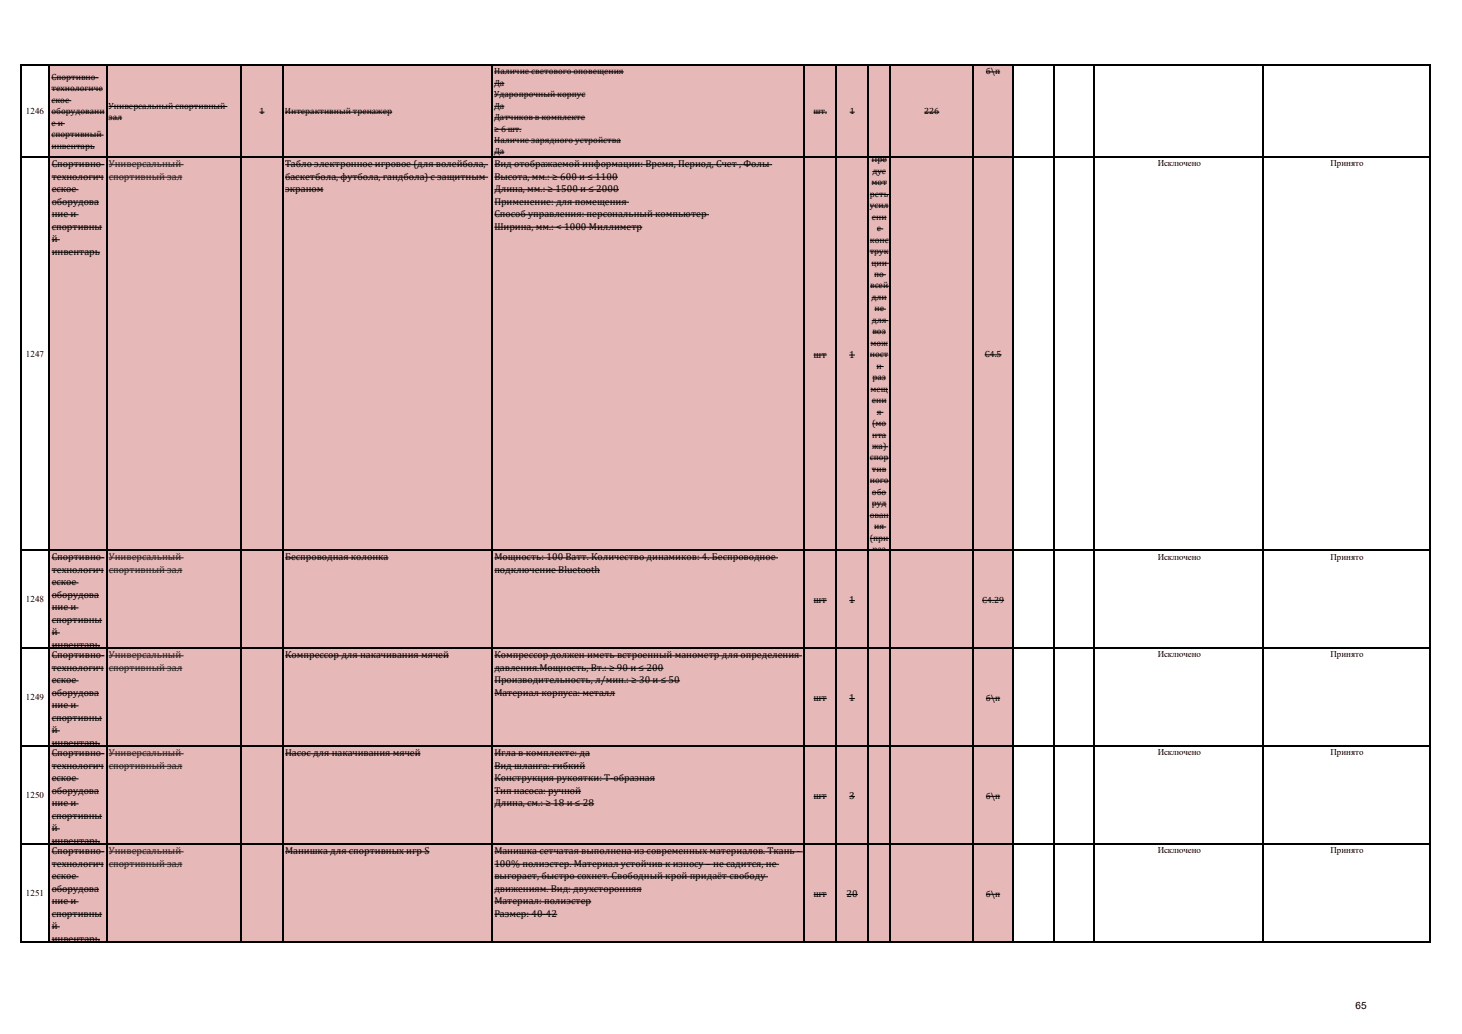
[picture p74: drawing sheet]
<svg xmlns="http://www.w3.org/2000/svg" width="297mm" height="210mm" viewBox="0 0 297 210" stroke-linecap="round" stroke-linejoin="round" font-family="sans-serif">
<defs><g id="words">
<g font-size="2">
<text x="10.5" y="34">Спортивно-</text>
<text x="57.9" y="34">Табло электронное игровое (для волейбола,</text>
<text x="100.4" y="34">Вид отображаемой информации: Время, Период, Счет , Фолы</text>
<text x="10.5" y="36.5">технологич</text>
<text x="10.5" y="39">еское</text>
<text x="10.5" y="41.6">оборудова</text>
<text x="57.9" y="36.5">баскетбола, футбола, гандбола) с защитным</text>
<text x="57.9" y="39">экраном</text>
<text x="100.4" y="36.5">Высота, мм.: ≥ 600 и ≤ 1100</text>
<text x="100.4" y="39">Длина, мм.: ≥ 1500 и ≤ 2000</text>
<text x="100.4" y="41.6">Применение: для помещения</text>
<text x="10.5" y="44.1">ние и</text>
<text x="10.5" y="46.7">спортивны</text>
<text x="100.4" y="44.1">Способ управления: персональный компьютер</text>
<text x="100.4" y="46.7">Ширина, мм.: &lt; 1000 Миллиметр</text>
<text x="10.5" y="49.2">й</text>
<text x="10.5" y="51.7">инвентарь</text>
<text x="165.3" y="72.6">шт</text>
<text x="172.5" y="72.6">1</text>
<text x="10.5" y="113.8">Спортивно-</text>
<text x="57.9" y="113.8">Беспроводная колонка</text>
<text x="100.4" y="113.8">Мощность: 100 Ватт. Количество динамиков: 4. Беспроводное</text>
<text x="10.5" y="116.4">технологич</text>
<text x="10.5" y="118.9">еское</text>
<text x="100.4" y="116.4">подключение Bluetooth</text>
<text x="10.5" y="121.4">оборудова</text>
<text x="10.5" y="124">ние и</text>
<text x="165.3" y="122.5">шт</text>
<text x="172.5" y="122.5">1</text>
<text x="10.5" y="126.5">спортивны</text>
<text x="10.5" y="129.1">й</text>
<text x="10.5" y="131.6">инвентарь</text>
<text x="10.5" y="133.7">Спортивно-</text>
<text x="10.5" y="136.3">технологич</text>
<text x="57.9" y="133.7">Компрессор для накачивания мячей</text>
<text x="100.4" y="133.7">Компрессор должен иметь встроенный манометр для определения</text>
<text x="100.4" y="136.3">давления.Мощность, Вт.: ≥ 90 и ≤ 200</text>
<text x="10.5" y="138.8">еское</text>
<text x="10.5" y="141.3">оборудова</text>
<text x="10.5" y="143.9">ние и</text>
<text x="100.4" y="138.8">Производительность, л/мин.: ≥ 30 и ≤ 50</text>
<text x="100.4" y="141.3">Материал корпуса: металл</text>
<text x="165.3" y="142.4">шт</text>
<text x="172.5" y="142.4">1</text>
<text x="10.5" y="146.4">спортивны</text>
<text x="10.5" y="149">й</text>
<text x="10.5" y="151.5">инвентарь</text>
<text x="10.5" y="153.6">Спортивно-</text>
<text x="57.9" y="153.6">Насос для накачивания мячей</text>
<text x="100.4" y="153.6">Игла в комплекте: да</text>
<text x="10.5" y="156.2">технологич</text>
<text x="10.5" y="158.7">еское</text>
<text x="10.5" y="161.2">оборудова</text>
<text x="100.4" y="156.2">Вид шланга: гибкий</text>
<text x="100.4" y="158.7">Конструкция рукоятки: Т-образная</text>
<text x="100.4" y="161.2">Тип насоса: ручной</text>
<text x="10.5" y="163.8">ние и</text>
<text x="10.5" y="166.3">спортивны</text>
<text x="100.4" y="163.8">Длина, см.: ≥ 18 и ≤ 28</text>
<text x="165.3" y="162.3">шт</text>
<text x="172.5" y="162.3">3</text>
<text x="10.5" y="168.9">й</text>
<text x="10.5" y="171.4">инвентарь</text>
<text x="10.5" y="173.5">Спортивно-</text>
<text x="57.9" y="173.5">Манишка для спортивных игр S</text>
<text x="100.4" y="173.5">Манишка сетчатая выполнена из современных материалов. Ткань -</text>
<text x="10.5" y="176.1">технологич</text>
<text x="10.5" y="178.6">еское</text>
<text x="100.4" y="176.1">100% полиэстер. Материал устойчив к износу – не садится, не</text>
<text x="100.4" y="178.6">выгорает, быстро сохнет. Свободный крой придаёт свободу</text>
<text x="10.5" y="181.1">оборудова</text>
<text x="10.5" y="183.7">ние и</text>
<text x="100.4" y="181.1">движениям. Вид: двухсторонняя</text>
<text x="100.4" y="183.7">Материал: полиэстер</text>
<text x="165.3" y="182.2">шт</text>
<text x="172" y="182.2">20</text>
<text x="10.5" y="186.2">спортивны</text>
<text x="10.5" y="188.8">й</text>
<text x="10.5" y="191.3">инвентарь</text>
<text x="100.4" y="186.2">Размер: 40-42</text>
<text x="275.4" y="205">65</text>
</g>
<g font-size="2" fill="#1f1f1f">
<text x="22.1" y="34">Универсальный</text>
<text x="22.1" y="36.5">спортивный зал</text>
<text x="22.1" y="113.8">Универсальный</text>
<text x="22.1" y="116.4">спортивный зал</text>
<text x="22.1" y="133.7">Универсальный</text>
<text x="22.1" y="136.3">спортивный зал</text>
<text x="22.1" y="153.6">Универсальный</text>
<text x="22.1" y="156.2">спортивный зал</text>
<text x="22.1" y="173.5">Универсальный</text>
<text x="22.1" y="176.1">спортивный зал</text>
</g>
<g font-size="1.8">
<text x="10.5" y="16.3">Спортивно-</text>
<text x="100.4" y="15.1">Наличие светового оповещения</text>
<text x="100.4" y="17.4">Да</text>
<text x="200.3" y="15.1">б\п</text>
<text x="5.2" y="23.2">1246</text>
<text x="10.5" y="18.6">технологиче</text>
<text x="10.5" y="20.9">ское</text>
<text x="10.5" y="23.2">оборудовани</text>
<text x="22.1" y="22.1">Универсальный спортивный</text>
<text x="52.7" y="23.2">1</text>
<text x="57.9" y="23.2">Интерактивный тренажер</text>
<text x="100.4" y="19.7">Ударопрочный корпус</text>
<text x="100.4" y="22.1">Да</text>
<text x="165.3" y="23.2">шт.</text>
<text x="172.6" y="23.2">1</text>
<text x="187.8" y="23.2">226</text>
<text x="10.5" y="25.6">е и</text>
<text x="10.5" y="27.9">спортивный</text>
<text x="22.1" y="24.4">зал</text>
<text x="100.4" y="24.4">Датчиков в комплекте</text>
<text x="100.4" y="26.7">≥ 6 шт.</text>
<text x="100.4" y="29">Наличие зарядного устройства</text>
<text x="10.5" y="30.2">инвентарь</text>
<text x="100.4" y="31.4">Да</text>
<text x="177.1" y="33">Пре</text>
<text x="177.2" y="35.3">дус</text>
<text x="235.2" y="33.8">Исключено</text>
<text x="270.3" y="33.8">Принято</text>
<text x="176.7" y="40">реть</text>
<text x="177.1" y="37.6">мот</text>
<text x="176.7" y="42.3">усил</text>
<text x="177.1" y="44.6">ени</text>
<text x="178.2" y="47">е</text>
<text x="176.7" y="51.6">трук</text>
<text x="176.7" y="49.3">конс</text>
<text x="177" y="53.9">ции</text>
<text x="176.8" y="58.6">всей</text>
<text x="177.6" y="56.3">по</text>
<text x="177.1" y="60.9">дли</text>
<text x="177.1" y="65.6">для</text>
<text x="177.7" y="63.3">не</text>
<text x="176.9" y="70.2">мож</text>
<text x="177.2" y="67.9">воз</text>
<text x="5.2" y="72.5">1247</text>
<text x="176.7" y="72.6">ност</text>
<text x="177.2" y="77.2">раз</text>
<text x="178.1" y="74.9">и</text>
<text x="200" y="72.5">С4.5</text>
<text x="176.9" y="79.6">мещ</text>
<text x="177.1" y="81.9">ени</text>
<text x="177.2" y="86.5">(мо</text>
<text x="177.2" y="88.9">нта</text>
<text x="178.1" y="84.2">я</text>
<text x="176.7" y="93.5">спор</text>
<text x="177.1" y="95.9">тив</text>
<text x="177.2" y="91.2">жа)</text>
<text x="176.7" y="98.2">ного</text>
<text x="177.1" y="100.5">обо</text>
<text x="176.7" y="105.2">ован</text>
<text x="177.1" y="102.8">руд</text>
<text x="177.6" y="107.5">ия</text>
<text x="176.7" y="109.8">(при</text>
<text x="177.2" y="112.2">раз</text>
<text x="235.2" y="113.6">Исключено</text>
<text x="270.3" y="113.6">Принято</text>
<text x="5.2" y="122.4">1248</text>
<text x="199.5" y="122.4">С4.29</text>
<text x="235.2" y="133.5">Исключено</text>
<text x="270.3" y="133.5">Принято</text>
<text x="5.2" y="142.3">1249</text>
<text x="200.3" y="142.3">б\п</text>
<text x="235.2" y="153.4">Исключено</text>
<text x="270.3" y="153.4">Принято</text>
<text x="5.2" y="162.2">1250</text>
<text x="200.3" y="162.2">б\п</text>
<text x="235.2" y="173.3">Исключено</text>
<text x="270.3" y="173.3">Принято</text>
<text x="5.2" y="182.1">1251</text>
<text x="200.3" y="182.1">б\п</text>
</g>
</g></defs>
<path d="M10 13.3h195.8v178.1h-195.8z" fill-rule="evenodd" fill="#e6b8b7"/>
<g fill="none" stroke="#000" stroke-width=".2">
<path d="M10.5 15.8h9.5M10.5 18.1h10.4M100.4 14.6h26.3M100.4 16.9h2.1M100.4 19.3h18.5M200.3 14.6h2.9M10.5 20.4h4M10.5 22.8h10.8M10.5 25.1h2.7M10.5 27.4h10.5M10.5 29.8h8.7M10.5 33.5h10.7"/>
<path d="M10.5 36h10.6M10.5 38.5h5.5M22.1 21.6h24.1M22.1 24h2.7M52.7 22.8h1M57.9 22.8h21.8M57.9 33.5h41.3M57.9 36h41.3M57.9 38.5h7.8M100.4 21.6h2.1M100.4 23.9h18.5M100.4 26.3h5.5"/>
<path d="M100.4 28.6h25.7M100.4 30.9h2.1M100.4 33.5h56.5M100.4 36h25.1M100.4 38.5h25.3M165.3 22.8h2.7M172.6 22.8h1M176.7 39.5h4.1M177.1 32.5h3.1M177.1 37.2h3.1M177.2 34.8h2.8M187.8 22.8h3"/>
<path d="M10.5 41.1h9.6M10.5 43.6h5.5M10.5 46.2h10.2M10.5 48.7h1.6M10.5 51.2h9.8M100.4 41.1h27.4M100.4 43.6h43.6M100.4 46.2h30.1M176.7 51.1h3.8M176.7 41.8h3.8M176.7 48.8h3.8M176.8 58.1h4"/>
<path d="M177 53.5h3.6M177.1 44.2h3M177.6 55.8h2.4M178.2 46.5h1.2M165.3 72.1h2.7M172.5 72.1h1.2M176.7 72.1h3.8M176.9 69.8h3.5M176.9 79.1h3.5M177.1 60.5h3.1M177.1 65.1h3.4M177.2 67.5h2.8"/>
<path d="M177.2 76.8h2.8M177.7 62.8h2.3M178.1 74.4h1.4M200 72.1h3.5M176.7 93.1h3.8M176.7 97.7h4.1M177.1 81.4h3M177.1 95.4h3M177.2 86.1h2.9M177.2 88.4h2.9M177.2 90.7h3.2M178.1 83.8h1.4"/>
<path d="M10.5 113.3h10.7M10.5 115.8h10.6M10.5 118.4h5.5M57.9 113.3h21M100.4 113.3h57.7M100.4 115.8h21.5M176.7 104.7h3.8M176.7 109.4h4.1M177.1 100.1h3M177.1 102.4h3M177.6 107h2.4M10.5 120.9h9.6"/>
<path d="M10.5 123.5h5.5M10.5 126h10.2M10.5 128.5h1.6M10.5 131.1h9.8M10.5 133.2h10.7M10.5 135.7h10.6M10.5 138.3h5.5M57.9 133.2h33.3M100.4 133.2h62.5M100.4 135.7h34.4M100.4 138.3h37.8M165.3 122h2.7"/>
<path d="M172.5 122h1.2M199.5 121.9h4.5M10.5 140.8h9.6M10.5 143.4h5.5M10.5 145.9h10.2M10.5 148.4h1.6M10.5 151h9.8M10.5 153.1h10.7M10.5 155.7h10.6M10.5 158.2h5.5M57.9 153.1h27.5M100.4 140.8h24.6"/>
<path d="M100.4 153.1h19.5M100.4 155.7h18.5M100.4 158.2h32.7M165.3 141.9h2.7M172.5 141.9h1.2M200.3 141.8h2.9M10.5 160.7h9.6M10.5 163.3h5.5M10.5 165.8h10.2M10.5 168.4h1.6M10.5 170.9h9.8M10.5 173h10.7"/>
<path d="M10.5 175.5h10.6M10.5 178.1h5.5M57.9 173h29.4M100.4 160.7h17.6M100.4 163.3h20.3M100.4 173h62.7M100.4 175.5h57.9M100.4 178.1h55.6M165.3 161.8h2.7M172.5 161.8h1.2M200.3 161.7h2.9M10.5 180.6h9.6"/>
<path d="M10.5 183.2h5.5M10.5 185.7h10.2M10.5 188.2h1.6M10.5 190.8h9.8M100.4 180.6h30M100.4 183.2h19.7M100.4 185.7h12.8M165.3 181.7h2.7M172 181.7h2.3M200.3 181.6h2.9"/>
</g>
<path d="M22.1 33.5h15.2M22.1 36h14.9M22.1 113.3h15.2M22.1 115.8h14.9M22.1 133.2h15.2M22.1 135.7h14.9M22.1 153.1h15.2M22.1 155.7h14.9M22.1 173h15.2M22.1 175.5h14.9" fill="none" stroke="#1f1f1f" stroke-width=".2"/>
<g fill="none" stroke="#000" stroke-width=".21">
<path d="M4.2 13.1v178.4M4.3 13.2h286.3M10.1 13.3v178.2M21.7 13.3v178.2M48.9 13.3v178.2M57.5 13.3v178.2M100 13.3v178.2M163.3 13.3v178.2M169.9 13.3v178.2M176.3 13.3v178.2M180.9 13.3v178.2M197.7 13.3v178.2"/>
<path d="M205.8 13.3v178.2M214 13.3v178.2M222.3 13.3v178.2M256.6 13.3v178.2M290.5 13.3v178.2M4.3 31.9h286.3M4.3 111.8h286.3M4.3 131.7h286.3M4.3 151.6h286.3M4.3 171.5h286.3M4.3 191.4h286.3"/>
</g>
<use href="#words"/>
</svg>
